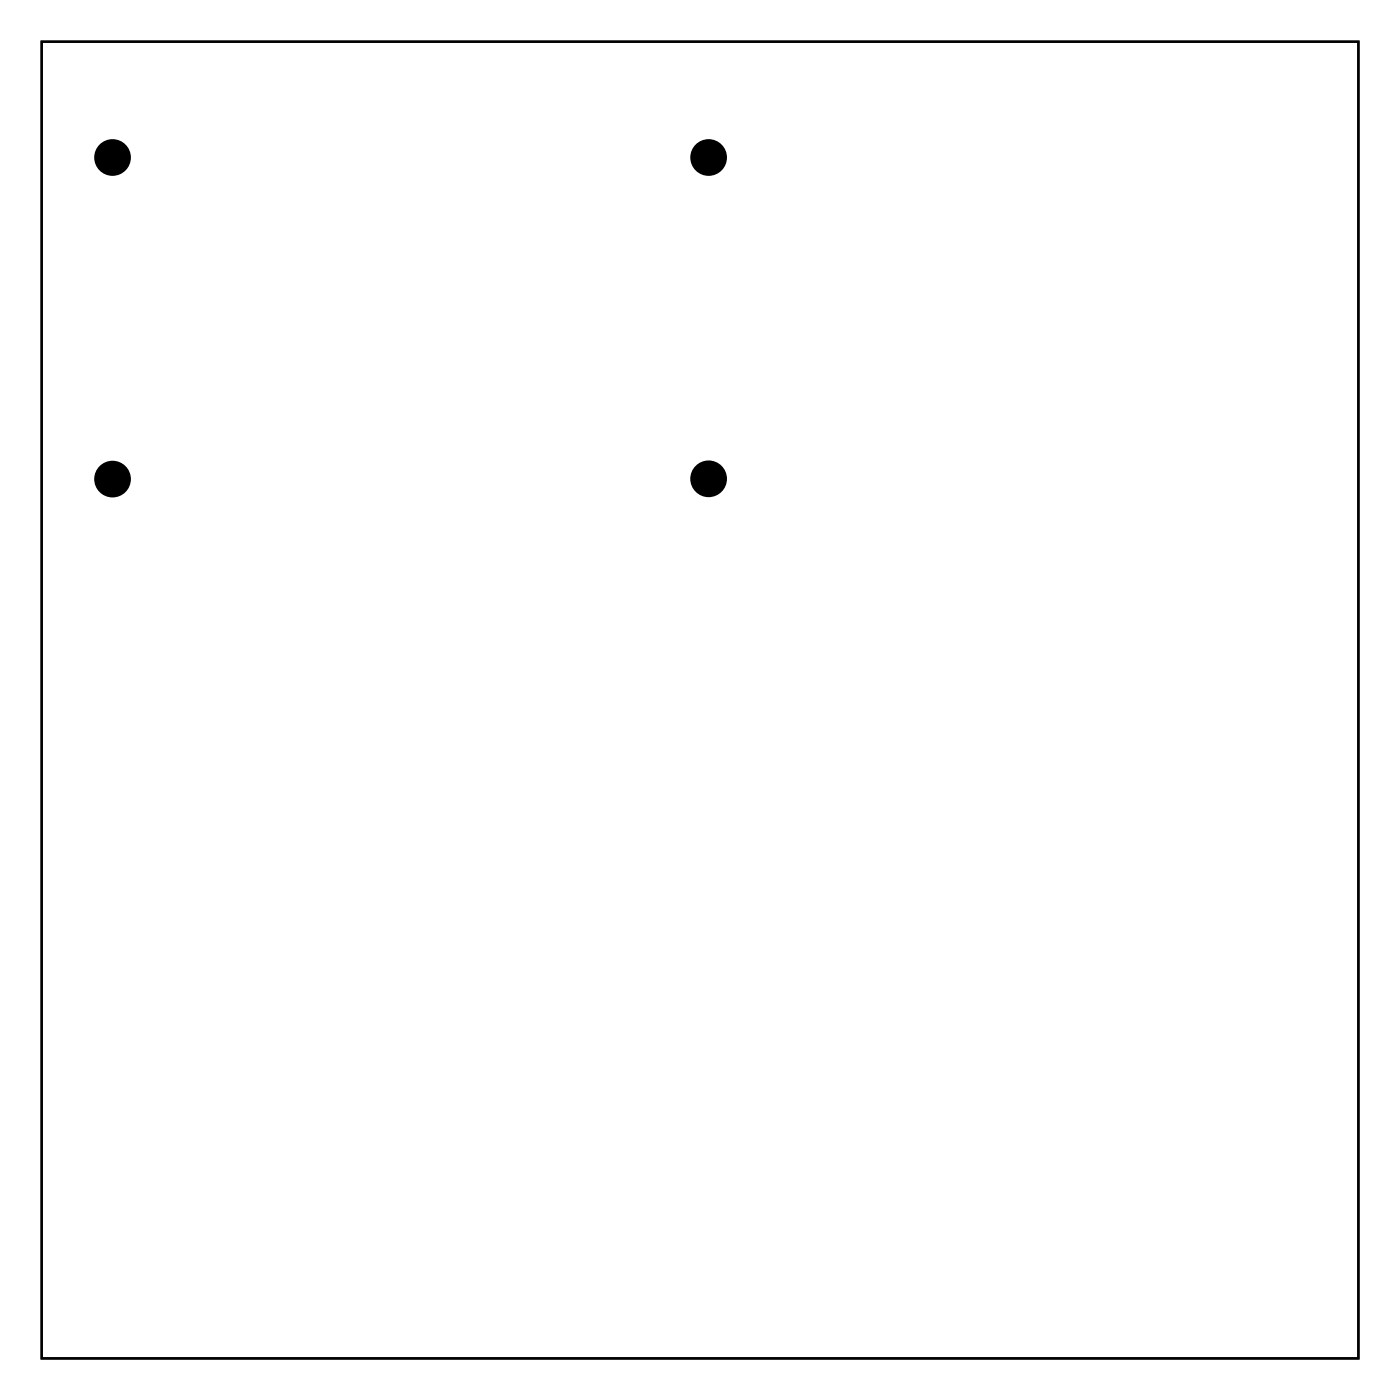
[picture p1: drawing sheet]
<svg xmlns="http://www.w3.org/2000/svg" width="122mm" height="122mm" viewBox="0 0 122 122" stroke-linecap="round" stroke-linejoin="round" font-family="sans-serif">
<path d="M3.6 3.6h114.8v114.8h-114.8z" fill="none" stroke="#000" stroke-width=".2"/>
<path d="M3.6 3.6h114.8v114.8h-114.8zM3.6 3.6v114.8h114.8v-114.8z" fill="#000"/>
<circle cx="105.5" cy="56.6" r=".7" fill="#fff"/>
<circle cx="105.5" cy="56.6" r=".7" fill="none" stroke="#fff" stroke-width=".76" stroke-linecap="butt"/>
<circle cx="115.6" cy="56.6" r=".7" fill="#fff"/>
<circle cx="115.6" cy="56.6" r=".7" fill="none" stroke="#fff" stroke-width=".76" stroke-linecap="butt"/>
<circle cx="105.5" cy="38.9" r=".7" fill="#fff"/>
<circle cx="105.5" cy="38.9" r=".7" fill="none" stroke="#fff" stroke-width=".76" stroke-linecap="butt"/>
<circle cx="115.6" cy="38.9" r=".7" fill="#fff"/>
<circle cx="115.6" cy="38.9" r=".7" fill="none" stroke="#fff" stroke-width=".76" stroke-linecap="butt"/>
<circle cx="105.5" cy="36.3" r=".7" fill="#fff"/>
<circle cx="105.5" cy="36.3" r=".7" fill="none" stroke="#fff" stroke-width=".76" stroke-linecap="butt"/>
<circle cx="115.6" cy="36.3" r=".7" fill="#fff"/>
<circle cx="115.6" cy="36.3" r=".7" fill="none" stroke="#fff" stroke-width=".76" stroke-linecap="butt"/>
<circle cx="105.5" cy="51.6" r=".7" fill="#fff"/>
<circle cx="105.5" cy="51.6" r=".7" fill="none" stroke="#fff" stroke-width=".76" stroke-linecap="butt"/>
<circle cx="115.6" cy="51.6" r=".7" fill="#fff"/>
<circle cx="115.6" cy="51.6" r=".7" fill="none" stroke="#fff" stroke-width=".76" stroke-linecap="butt"/>
<circle cx="108" cy="106.2" r=".75" fill="#fff"/>
<circle cx="108" cy="106.2" r=".75" fill="none" stroke="#fff" stroke-width=".75" stroke-linecap="butt"/>
<path d="M106.3 105.5l.3-.2 .4-.1h2a1 1 0 0 1 1 1 1 1 0 0 1-1 1h-2a1 1 0 0 1-.9-.6 1 1 0 0 1 .2-1.1zM107.5 106.2a.5 .5 0 0 0 1 0 .5 .5 0 0 0-1 0z" fill="#fff"/>
<g fill="none" stroke="#fff" stroke-width=".25">
<path d="M106.3 105.5l.3-.2 .4-.1h2a1 1 0 0 1 1 1 1 1 0 0 1-1 1h-2a1 1 0 0 1-.9-.6 1 1 0 0 1 .2-1.1z"/>
<circle cx="108" cy="106.2" r=".5"/>
</g>
<circle cx="108" cy="112.5" r=".75" fill="#fff"/>
<circle cx="108" cy="112.5" r=".75" fill="none" stroke="#fff" stroke-width=".75" stroke-linecap="butt"/>
<path d="M106.3 111.8l.3-.2 .4-.1h2a1 1 0 0 1 1 1 1 1 0 0 1-1 1h-2a1 1 0 0 1-.9-.6 1 1 0 0 1 .2-1.1zM107.5 112.5a.5 .5 0 0 0 1 0 .5 .5 0 0 0-1 0z" fill="#fff"/>
<g fill="none" stroke="#fff" stroke-width=".25">
<path d="M106.3 111.8l.3-.2 .4-.1h2a1 1 0 0 1 1 1 1 1 0 0 1-1 1h-2a1 1 0 0 1-.9-.6 1 1 0 0 1 .2-1.1z"/>
<circle cx="108" cy="112.5" r=".5"/>
</g>
<circle cx="113" cy="109.2" r=".75" fill="#fff"/>
<circle cx="113" cy="109.2" r=".75" fill="none" stroke="#fff" stroke-width=".75" stroke-linecap="butt"/>
<path d="M112.3 107.5a1 1 0 0 1 1.1-.2 1 1 0 0 1 .6 .9v2a1 1 0 0 1-1 1 1 1 0 0 1-1-1v-2l.1-.4zM112.5 109.2a.5 .5 0 0 0 1 0 .5 .5 0 0 0-1 0z" fill="#fff"/>
<g fill="none" stroke="#fff" stroke-width=".25">
<path d="M112.3 107.5a1 1 0 0 1 1.1-.2 1 1 0 0 1 .6 .9v2a1 1 0 0 1-1 1 1 1 0 0 1-1-1v-2l.1-.4z"/>
<circle cx="113" cy="109.2" r=".5"/>
</g>
<circle cx="113.1" cy="92.2" r=".35" fill="#fff"/>
<circle cx="113.1" cy="92.2" r=".35" fill="none" stroke="#fff" stroke-width=".55"/>
<circle cx="105.5" cy="26.2" r=".35" fill="#fff"/>
<circle cx="105.5" cy="26.2" r=".35" fill="none" stroke="#fff" stroke-width=".55"/>
<circle cx="102.9" cy="66.8" r=".35" fill="#fff"/>
<circle cx="102.9" cy="66.8" r=".35" fill="none" stroke="#fff" stroke-width=".55"/>
<circle cx="90.2" cy="61.7" r=".35" fill="#fff"/>
<circle cx="90.2" cy="61.7" r=".35" fill="none" stroke="#fff" stroke-width=".55"/>
<circle cx="110.5" cy="69.3" r=".35" fill="#fff"/>
<circle cx="110.5" cy="69.3" r=".35" fill="none" stroke="#fff" stroke-width=".55"/>
<circle cx="21.6" cy="31.2" r=".35" fill="#fff"/>
<circle cx="21.6" cy="31.2" r=".35" fill="none" stroke="#fff" stroke-width=".55"/>
<circle cx="90.2" cy="49" r=".35" fill="#fff"/>
<circle cx="90.2" cy="49" r=".35" fill="none" stroke="#fff" stroke-width=".55"/>
<circle cx="90.2" cy="54.1" r=".35" fill="#fff"/>
<circle cx="90.2" cy="54.1" r=".35" fill="none" stroke="#fff" stroke-width=".55"/>
<circle cx="115.6" cy="5.8" r="1.1" fill="#fff"/>
<circle cx="115.6" cy="5.8" r="1.1" fill="none" stroke="#fff" stroke-width=".25"/>
<circle cx="6.4" cy="5.8" r="1.1" fill="#fff"/>
<circle cx="6.4" cy="5.8" r="1.1" fill="none" stroke="#fff" stroke-width=".25"/>
<circle cx="6.4" cy="115.1" r="1.1" fill="#fff"/>
<circle cx="6.4" cy="115.1" r="1.1" fill="none" stroke="#fff" stroke-width=".25"/>
<circle cx="115.6" cy="115.1" r="1.1" fill="#fff"/>
<circle cx="115.6" cy="115.1" r="1.1" fill="none" stroke="#fff" stroke-width=".25"/>
<circle cx="14" cy="107.4" r=".7" fill="#fff"/>
<circle cx="14" cy="107.4" r=".7" fill="none" stroke="#fff" stroke-width=".76" stroke-linecap="butt"/>
<circle cx="7.5" cy="107.4" r=".7" fill="#fff"/>
<circle cx="7.5" cy="107.4" r=".7" fill="none" stroke="#fff" stroke-width=".76" stroke-linecap="butt"/>
<circle cx="14" cy="102.9" r=".7" fill="#fff"/>
<circle cx="14" cy="102.9" r=".7" fill="none" stroke="#fff" stroke-width=".76" stroke-linecap="butt"/>
<circle cx="7.5" cy="102.9" r=".7" fill="#fff"/>
<circle cx="7.5" cy="102.9" r=".7" fill="none" stroke="#fff" stroke-width=".76" stroke-linecap="butt"/>
<circle cx="14" cy="97.3" r=".7" fill="#fff"/>
<circle cx="14" cy="97.3" r=".7" fill="none" stroke="#fff" stroke-width=".76" stroke-linecap="butt"/>
<circle cx="7.5" cy="97.3" r=".7" fill="#fff"/>
<circle cx="7.5" cy="97.3" r=".7" fill="none" stroke="#fff" stroke-width=".76" stroke-linecap="butt"/>
<circle cx="14" cy="92.8" r=".7" fill="#fff"/>
<circle cx="14" cy="92.8" r=".7" fill="none" stroke="#fff" stroke-width=".76" stroke-linecap="butt"/>
<circle cx="7.5" cy="92.8" r=".7" fill="#fff"/>
<circle cx="7.5" cy="92.8" r=".7" fill="none" stroke="#fff" stroke-width=".76" stroke-linecap="butt"/>
<circle cx="14" cy="87.1" r=".7" fill="#fff"/>
<circle cx="14" cy="87.1" r=".7" fill="none" stroke="#fff" stroke-width=".76" stroke-linecap="butt"/>
<circle cx="7.5" cy="87.1" r=".7" fill="#fff"/>
<circle cx="7.5" cy="87.1" r=".7" fill="none" stroke="#fff" stroke-width=".76" stroke-linecap="butt"/>
<circle cx="14" cy="82.6" r=".7" fill="#fff"/>
<circle cx="14" cy="82.6" r=".7" fill="none" stroke="#fff" stroke-width=".76" stroke-linecap="butt"/>
<circle cx="7.5" cy="82.6" r=".7" fill="#fff"/>
<circle cx="7.5" cy="82.6" r=".7" fill="none" stroke="#fff" stroke-width=".76" stroke-linecap="butt"/>
<circle cx="14" cy="77" r=".7" fill="#fff"/>
<circle cx="14" cy="77" r=".7" fill="none" stroke="#fff" stroke-width=".76" stroke-linecap="butt"/>
<circle cx="7.5" cy="77" r=".7" fill="#fff"/>
<circle cx="7.5" cy="77" r=".7" fill="none" stroke="#fff" stroke-width=".76" stroke-linecap="butt"/>
<circle cx="14" cy="72.5" r=".7" fill="#fff"/>
<circle cx="14" cy="72.5" r=".7" fill="none" stroke="#fff" stroke-width=".76" stroke-linecap="butt"/>
<circle cx="7.5" cy="72.5" r=".7" fill="#fff"/>
<circle cx="7.5" cy="72.5" r=".7" fill="none" stroke="#fff" stroke-width=".76" stroke-linecap="butt"/>
<circle cx="14" cy="66.8" r=".7" fill="#fff"/>
<circle cx="14" cy="66.8" r=".7" fill="none" stroke="#fff" stroke-width=".76" stroke-linecap="butt"/>
<circle cx="7.5" cy="66.8" r=".7" fill="#fff"/>
<circle cx="7.5" cy="66.8" r=".7" fill="none" stroke="#fff" stroke-width=".76" stroke-linecap="butt"/>
<circle cx="14" cy="62.3" r=".7" fill="#fff"/>
<circle cx="14" cy="62.3" r=".7" fill="none" stroke="#fff" stroke-width=".76" stroke-linecap="butt"/>
<circle cx="7.5" cy="62.3" r=".7" fill="#fff"/>
<circle cx="7.5" cy="62.3" r=".7" fill="none" stroke="#fff" stroke-width=".76" stroke-linecap="butt"/>
<circle cx="14" cy="56.6" r=".7" fill="#fff"/>
<circle cx="14" cy="56.6" r=".7" fill="none" stroke="#fff" stroke-width=".76" stroke-linecap="butt"/>
<circle cx="7.5" cy="56.6" r=".7" fill="#fff"/>
<circle cx="7.5" cy="56.6" r=".7" fill="none" stroke="#fff" stroke-width=".76" stroke-linecap="butt"/>
<circle cx="14" cy="52.1" r=".7" fill="#fff"/>
<circle cx="14" cy="52.1" r=".7" fill="none" stroke="#fff" stroke-width=".76" stroke-linecap="butt"/>
<circle cx="7.5" cy="52.1" r=".7" fill="#fff"/>
<circle cx="7.5" cy="52.1" r=".7" fill="none" stroke="#fff" stroke-width=".76" stroke-linecap="butt"/>
<circle cx="24.2" cy="107.4" r=".7" fill="#fff"/>
<circle cx="24.2" cy="107.4" r=".7" fill="none" stroke="#fff" stroke-width=".76" stroke-linecap="butt"/>
<circle cx="17.7" cy="107.4" r=".7" fill="#fff"/>
<circle cx="17.7" cy="107.4" r=".7" fill="none" stroke="#fff" stroke-width=".76" stroke-linecap="butt"/>
<circle cx="24.2" cy="102.9" r=".7" fill="#fff"/>
<circle cx="24.2" cy="102.9" r=".7" fill="none" stroke="#fff" stroke-width=".76" stroke-linecap="butt"/>
<circle cx="17.7" cy="102.9" r=".7" fill="#fff"/>
<circle cx="17.7" cy="102.9" r=".7" fill="none" stroke="#fff" stroke-width=".76" stroke-linecap="butt"/>
<circle cx="24.2" cy="97.3" r=".7" fill="#fff"/>
<circle cx="24.2" cy="97.3" r=".7" fill="none" stroke="#fff" stroke-width=".76" stroke-linecap="butt"/>
<circle cx="17.7" cy="97.3" r=".7" fill="#fff"/>
<circle cx="17.7" cy="97.3" r=".7" fill="none" stroke="#fff" stroke-width=".76" stroke-linecap="butt"/>
<circle cx="24.2" cy="92.8" r=".7" fill="#fff"/>
<circle cx="24.2" cy="92.8" r=".7" fill="none" stroke="#fff" stroke-width=".76" stroke-linecap="butt"/>
<circle cx="17.7" cy="92.8" r=".7" fill="#fff"/>
<circle cx="17.7" cy="92.8" r=".7" fill="none" stroke="#fff" stroke-width=".76" stroke-linecap="butt"/>
<circle cx="24.2" cy="87.1" r=".7" fill="#fff"/>
<circle cx="24.2" cy="87.1" r=".7" fill="none" stroke="#fff" stroke-width=".76" stroke-linecap="butt"/>
<circle cx="17.7" cy="87.1" r=".7" fill="#fff"/>
<circle cx="17.7" cy="87.1" r=".7" fill="none" stroke="#fff" stroke-width=".76" stroke-linecap="butt"/>
<circle cx="24.2" cy="82.6" r=".7" fill="#fff"/>
<circle cx="24.2" cy="82.6" r=".7" fill="none" stroke="#fff" stroke-width=".76" stroke-linecap="butt"/>
<circle cx="17.7" cy="82.6" r=".7" fill="#fff"/>
<circle cx="17.7" cy="82.6" r=".7" fill="none" stroke="#fff" stroke-width=".76" stroke-linecap="butt"/>
<circle cx="24.2" cy="77" r=".7" fill="#fff"/>
<circle cx="24.2" cy="77" r=".7" fill="none" stroke="#fff" stroke-width=".76" stroke-linecap="butt"/>
<circle cx="17.7" cy="77" r=".7" fill="#fff"/>
<circle cx="17.7" cy="77" r=".7" fill="none" stroke="#fff" stroke-width=".76" stroke-linecap="butt"/>
<circle cx="24.2" cy="72.5" r=".7" fill="#fff"/>
<circle cx="24.2" cy="72.5" r=".7" fill="none" stroke="#fff" stroke-width=".76" stroke-linecap="butt"/>
<circle cx="17.7" cy="72.5" r=".7" fill="#fff"/>
<circle cx="17.7" cy="72.5" r=".7" fill="none" stroke="#fff" stroke-width=".76" stroke-linecap="butt"/>
<circle cx="24.2" cy="66.8" r=".7" fill="#fff"/>
<circle cx="24.2" cy="66.8" r=".7" fill="none" stroke="#fff" stroke-width=".76" stroke-linecap="butt"/>
<circle cx="17.7" cy="66.8" r=".7" fill="#fff"/>
<circle cx="17.7" cy="66.8" r=".7" fill="none" stroke="#fff" stroke-width=".76" stroke-linecap="butt"/>
<circle cx="24.2" cy="62.3" r=".7" fill="#fff"/>
<circle cx="24.2" cy="62.3" r=".7" fill="none" stroke="#fff" stroke-width=".76" stroke-linecap="butt"/>
<circle cx="17.7" cy="62.3" r=".7" fill="#fff"/>
<circle cx="17.7" cy="62.3" r=".7" fill="none" stroke="#fff" stroke-width=".76" stroke-linecap="butt"/>
<circle cx="24.2" cy="56.6" r=".7" fill="#fff"/>
<circle cx="24.2" cy="56.6" r=".7" fill="none" stroke="#fff" stroke-width=".76" stroke-linecap="butt"/>
<circle cx="17.7" cy="56.6" r=".7" fill="#fff"/>
<circle cx="17.7" cy="56.6" r=".7" fill="none" stroke="#fff" stroke-width=".76" stroke-linecap="butt"/>
<circle cx="24.2" cy="52.1" r=".7" fill="#fff"/>
<circle cx="24.2" cy="52.1" r=".7" fill="none" stroke="#fff" stroke-width=".76" stroke-linecap="butt"/>
<circle cx="17.7" cy="52.1" r=".7" fill="#fff"/>
<circle cx="17.7" cy="52.1" r=".7" fill="none" stroke="#fff" stroke-width=".76" stroke-linecap="butt"/>
<circle cx="34.3" cy="107.4" r=".7" fill="#fff"/>
<circle cx="34.3" cy="107.4" r=".7" fill="none" stroke="#fff" stroke-width=".76" stroke-linecap="butt"/>
<circle cx="27.8" cy="107.4" r=".7" fill="#fff"/>
<circle cx="27.8" cy="107.4" r=".7" fill="none" stroke="#fff" stroke-width=".76" stroke-linecap="butt"/>
<circle cx="34.3" cy="102.9" r=".7" fill="#fff"/>
<circle cx="34.3" cy="102.9" r=".7" fill="none" stroke="#fff" stroke-width=".76" stroke-linecap="butt"/>
<circle cx="27.8" cy="102.9" r=".7" fill="#fff"/>
<circle cx="27.8" cy="102.9" r=".7" fill="none" stroke="#fff" stroke-width=".76" stroke-linecap="butt"/>
<circle cx="34.3" cy="97.3" r=".7" fill="#fff"/>
<circle cx="34.3" cy="97.3" r=".7" fill="none" stroke="#fff" stroke-width=".76" stroke-linecap="butt"/>
<circle cx="27.8" cy="97.3" r=".7" fill="#fff"/>
<circle cx="27.8" cy="97.3" r=".7" fill="none" stroke="#fff" stroke-width=".76" stroke-linecap="butt"/>
<circle cx="34.3" cy="92.8" r=".7" fill="#fff"/>
<circle cx="34.3" cy="92.8" r=".7" fill="none" stroke="#fff" stroke-width=".76" stroke-linecap="butt"/>
<circle cx="27.8" cy="92.8" r=".7" fill="#fff"/>
<circle cx="27.8" cy="92.8" r=".7" fill="none" stroke="#fff" stroke-width=".76" stroke-linecap="butt"/>
<circle cx="34.3" cy="87.1" r=".7" fill="#fff"/>
<circle cx="34.3" cy="87.1" r=".7" fill="none" stroke="#fff" stroke-width=".76" stroke-linecap="butt"/>
<circle cx="27.8" cy="87.1" r=".7" fill="#fff"/>
<circle cx="27.8" cy="87.1" r=".7" fill="none" stroke="#fff" stroke-width=".76" stroke-linecap="butt"/>
<circle cx="34.3" cy="82.6" r=".7" fill="#fff"/>
<circle cx="34.3" cy="82.6" r=".7" fill="none" stroke="#fff" stroke-width=".76" stroke-linecap="butt"/>
<circle cx="27.8" cy="82.6" r=".7" fill="#fff"/>
<circle cx="27.8" cy="82.6" r=".7" fill="none" stroke="#fff" stroke-width=".76" stroke-linecap="butt"/>
<circle cx="34.3" cy="77" r=".7" fill="#fff"/>
<circle cx="34.3" cy="77" r=".7" fill="none" stroke="#fff" stroke-width=".76" stroke-linecap="butt"/>
<circle cx="27.8" cy="77" r=".7" fill="#fff"/>
<circle cx="27.8" cy="77" r=".7" fill="none" stroke="#fff" stroke-width=".76" stroke-linecap="butt"/>
<circle cx="34.3" cy="72.5" r=".7" fill="#fff"/>
<circle cx="34.3" cy="72.5" r=".7" fill="none" stroke="#fff" stroke-width=".76" stroke-linecap="butt"/>
<circle cx="27.8" cy="72.5" r=".7" fill="#fff"/>
<circle cx="27.8" cy="72.5" r=".7" fill="none" stroke="#fff" stroke-width=".76" stroke-linecap="butt"/>
<circle cx="34.3" cy="66.8" r=".7" fill="#fff"/>
<circle cx="34.3" cy="66.8" r=".7" fill="none" stroke="#fff" stroke-width=".76" stroke-linecap="butt"/>
<circle cx="27.8" cy="66.8" r=".7" fill="#fff"/>
<circle cx="27.8" cy="66.8" r=".7" fill="none" stroke="#fff" stroke-width=".76" stroke-linecap="butt"/>
<circle cx="34.3" cy="62.3" r=".7" fill="#fff"/>
<circle cx="34.3" cy="62.3" r=".7" fill="none" stroke="#fff" stroke-width=".76" stroke-linecap="butt"/>
<circle cx="27.8" cy="62.3" r=".7" fill="#fff"/>
<circle cx="27.8" cy="62.3" r=".7" fill="none" stroke="#fff" stroke-width=".76" stroke-linecap="butt"/>
<circle cx="34.3" cy="56.6" r=".7" fill="#fff"/>
<circle cx="34.3" cy="56.6" r=".7" fill="none" stroke="#fff" stroke-width=".76" stroke-linecap="butt"/>
<circle cx="27.8" cy="56.6" r=".7" fill="#fff"/>
<circle cx="27.8" cy="56.6" r=".7" fill="none" stroke="#fff" stroke-width=".76" stroke-linecap="butt"/>
<circle cx="34.3" cy="52.1" r=".7" fill="#fff"/>
<circle cx="34.3" cy="52.1" r=".7" fill="none" stroke="#fff" stroke-width=".76" stroke-linecap="butt"/>
<circle cx="27.8" cy="52.1" r=".7" fill="#fff"/>
<circle cx="27.8" cy="52.1" r=".7" fill="none" stroke="#fff" stroke-width=".76" stroke-linecap="butt"/>
<circle cx="44.5" cy="107.4" r=".7" fill="#fff"/>
<circle cx="44.5" cy="107.4" r=".7" fill="none" stroke="#fff" stroke-width=".76" stroke-linecap="butt"/>
<circle cx="38" cy="107.4" r=".7" fill="#fff"/>
<circle cx="38" cy="107.4" r=".7" fill="none" stroke="#fff" stroke-width=".76" stroke-linecap="butt"/>
<circle cx="44.5" cy="102.9" r=".7" fill="#fff"/>
<circle cx="44.5" cy="102.9" r=".7" fill="none" stroke="#fff" stroke-width=".76" stroke-linecap="butt"/>
<circle cx="38" cy="102.9" r=".7" fill="#fff"/>
<circle cx="38" cy="102.9" r=".7" fill="none" stroke="#fff" stroke-width=".76" stroke-linecap="butt"/>
<circle cx="44.5" cy="97.3" r=".7" fill="#fff"/>
<circle cx="44.5" cy="97.3" r=".7" fill="none" stroke="#fff" stroke-width=".76" stroke-linecap="butt"/>
<circle cx="38" cy="97.3" r=".7" fill="#fff"/>
<circle cx="38" cy="97.3" r=".7" fill="none" stroke="#fff" stroke-width=".76" stroke-linecap="butt"/>
<circle cx="44.5" cy="92.8" r=".7" fill="#fff"/>
<circle cx="44.5" cy="92.8" r=".7" fill="none" stroke="#fff" stroke-width=".76" stroke-linecap="butt"/>
<circle cx="38" cy="92.8" r=".7" fill="#fff"/>
<circle cx="38" cy="92.8" r=".7" fill="none" stroke="#fff" stroke-width=".76" stroke-linecap="butt"/>
<circle cx="44.5" cy="87.1" r=".7" fill="#fff"/>
<circle cx="44.5" cy="87.1" r=".7" fill="none" stroke="#fff" stroke-width=".76" stroke-linecap="butt"/>
<circle cx="38" cy="87.1" r=".7" fill="#fff"/>
<circle cx="38" cy="87.1" r=".7" fill="none" stroke="#fff" stroke-width=".76" stroke-linecap="butt"/>
<circle cx="44.5" cy="82.6" r=".7" fill="#fff"/>
<circle cx="44.5" cy="82.6" r=".7" fill="none" stroke="#fff" stroke-width=".76" stroke-linecap="butt"/>
<circle cx="38" cy="82.6" r=".7" fill="#fff"/>
<circle cx="38" cy="82.6" r=".7" fill="none" stroke="#fff" stroke-width=".76" stroke-linecap="butt"/>
<circle cx="44.5" cy="77" r=".7" fill="#fff"/>
<circle cx="44.5" cy="77" r=".7" fill="none" stroke="#fff" stroke-width=".76" stroke-linecap="butt"/>
<circle cx="38" cy="77" r=".7" fill="#fff"/>
<circle cx="38" cy="77" r=".7" fill="none" stroke="#fff" stroke-width=".76" stroke-linecap="butt"/>
<circle cx="44.5" cy="72.5" r=".7" fill="#fff"/>
<circle cx="44.5" cy="72.5" r=".7" fill="none" stroke="#fff" stroke-width=".76" stroke-linecap="butt"/>
<circle cx="38" cy="72.5" r=".7" fill="#fff"/>
<circle cx="38" cy="72.5" r=".7" fill="none" stroke="#fff" stroke-width=".76" stroke-linecap="butt"/>
<circle cx="44.5" cy="66.8" r=".7" fill="#fff"/>
<circle cx="44.5" cy="66.8" r=".7" fill="none" stroke="#fff" stroke-width=".76" stroke-linecap="butt"/>
<circle cx="38" cy="66.8" r=".7" fill="#fff"/>
<circle cx="38" cy="66.8" r=".7" fill="none" stroke="#fff" stroke-width=".76" stroke-linecap="butt"/>
<circle cx="44.5" cy="62.3" r=".7" fill="#fff"/>
<circle cx="44.5" cy="62.3" r=".7" fill="none" stroke="#fff" stroke-width=".76" stroke-linecap="butt"/>
<circle cx="38" cy="62.3" r=".7" fill="#fff"/>
<circle cx="38" cy="62.3" r=".7" fill="none" stroke="#fff" stroke-width=".76" stroke-linecap="butt"/>
<circle cx="44.5" cy="56.6" r=".7" fill="#fff"/>
<circle cx="44.5" cy="56.6" r=".7" fill="none" stroke="#fff" stroke-width=".76" stroke-linecap="butt"/>
<circle cx="38" cy="56.6" r=".7" fill="#fff"/>
<circle cx="38" cy="56.6" r=".7" fill="none" stroke="#fff" stroke-width=".76" stroke-linecap="butt"/>
<circle cx="44.5" cy="52.1" r=".7" fill="#fff"/>
<circle cx="44.5" cy="52.1" r=".7" fill="none" stroke="#fff" stroke-width=".76" stroke-linecap="butt"/>
<circle cx="38" cy="52.1" r=".7" fill="#fff"/>
<circle cx="38" cy="52.1" r=".7" fill="none" stroke="#fff" stroke-width=".76" stroke-linecap="butt"/>
<circle cx="54.7" cy="107.4" r=".7" fill="#fff"/>
<circle cx="54.7" cy="107.4" r=".7" fill="none" stroke="#fff" stroke-width=".76" stroke-linecap="butt"/>
<circle cx="48.2" cy="107.4" r=".7" fill="#fff"/>
<circle cx="48.2" cy="107.4" r=".7" fill="none" stroke="#fff" stroke-width=".76" stroke-linecap="butt"/>
<circle cx="54.7" cy="102.9" r=".7" fill="#fff"/>
<circle cx="54.7" cy="102.9" r=".7" fill="none" stroke="#fff" stroke-width=".76" stroke-linecap="butt"/>
<circle cx="48.2" cy="102.9" r=".7" fill="#fff"/>
<circle cx="48.2" cy="102.9" r=".7" fill="none" stroke="#fff" stroke-width=".76" stroke-linecap="butt"/>
<circle cx="54.7" cy="97.3" r=".7" fill="#fff"/>
<circle cx="54.7" cy="97.3" r=".7" fill="none" stroke="#fff" stroke-width=".76" stroke-linecap="butt"/>
<circle cx="48.2" cy="97.3" r=".7" fill="#fff"/>
<circle cx="48.2" cy="97.3" r=".7" fill="none" stroke="#fff" stroke-width=".76" stroke-linecap="butt"/>
<circle cx="54.7" cy="92.8" r=".7" fill="#fff"/>
<circle cx="54.7" cy="92.8" r=".7" fill="none" stroke="#fff" stroke-width=".76" stroke-linecap="butt"/>
<circle cx="48.2" cy="92.8" r=".7" fill="#fff"/>
<circle cx="48.2" cy="92.8" r=".7" fill="none" stroke="#fff" stroke-width=".76" stroke-linecap="butt"/>
<circle cx="54.7" cy="87.1" r=".7" fill="#fff"/>
<circle cx="54.7" cy="87.1" r=".7" fill="none" stroke="#fff" stroke-width=".76" stroke-linecap="butt"/>
<circle cx="48.2" cy="87.1" r=".7" fill="#fff"/>
<circle cx="48.2" cy="87.1" r=".7" fill="none" stroke="#fff" stroke-width=".76" stroke-linecap="butt"/>
<circle cx="54.7" cy="82.6" r=".7" fill="#fff"/>
<circle cx="54.7" cy="82.6" r=".7" fill="none" stroke="#fff" stroke-width=".76" stroke-linecap="butt"/>
<circle cx="48.2" cy="82.6" r=".7" fill="#fff"/>
<circle cx="48.2" cy="82.6" r=".7" fill="none" stroke="#fff" stroke-width=".76" stroke-linecap="butt"/>
<circle cx="54.7" cy="77" r=".7" fill="#fff"/>
<circle cx="54.7" cy="77" r=".7" fill="none" stroke="#fff" stroke-width=".76" stroke-linecap="butt"/>
<circle cx="48.2" cy="77" r=".7" fill="#fff"/>
<circle cx="48.2" cy="77" r=".7" fill="none" stroke="#fff" stroke-width=".76" stroke-linecap="butt"/>
<circle cx="54.7" cy="72.5" r=".7" fill="#fff"/>
<circle cx="54.7" cy="72.5" r=".7" fill="none" stroke="#fff" stroke-width=".76" stroke-linecap="butt"/>
<circle cx="48.2" cy="72.5" r=".7" fill="#fff"/>
<circle cx="48.2" cy="72.5" r=".7" fill="none" stroke="#fff" stroke-width=".76" stroke-linecap="butt"/>
<circle cx="54.7" cy="66.8" r=".7" fill="#fff"/>
<circle cx="54.7" cy="66.8" r=".7" fill="none" stroke="#fff" stroke-width=".76" stroke-linecap="butt"/>
<circle cx="48.2" cy="66.8" r=".7" fill="#fff"/>
<circle cx="48.2" cy="66.8" r=".7" fill="none" stroke="#fff" stroke-width=".76" stroke-linecap="butt"/>
<circle cx="54.7" cy="62.3" r=".7" fill="#fff"/>
<circle cx="54.7" cy="62.3" r=".7" fill="none" stroke="#fff" stroke-width=".76" stroke-linecap="butt"/>
<circle cx="48.2" cy="62.3" r=".7" fill="#fff"/>
<circle cx="48.2" cy="62.3" r=".7" fill="none" stroke="#fff" stroke-width=".76" stroke-linecap="butt"/>
<circle cx="54.7" cy="56.6" r=".7" fill="#fff"/>
<circle cx="54.7" cy="56.6" r=".7" fill="none" stroke="#fff" stroke-width=".76" stroke-linecap="butt"/>
<circle cx="48.2" cy="56.6" r=".7" fill="#fff"/>
<circle cx="48.2" cy="56.6" r=".7" fill="none" stroke="#fff" stroke-width=".76" stroke-linecap="butt"/>
<circle cx="54.7" cy="52.1" r=".7" fill="#fff"/>
<circle cx="54.7" cy="52.1" r=".7" fill="none" stroke="#fff" stroke-width=".76" stroke-linecap="butt"/>
<circle cx="48.2" cy="52.1" r=".7" fill="#fff"/>
<circle cx="48.2" cy="52.1" r=".7" fill="none" stroke="#fff" stroke-width=".76" stroke-linecap="butt"/>
<circle cx="64.8" cy="107.4" r=".7" fill="#fff"/>
<circle cx="64.8" cy="107.4" r=".7" fill="none" stroke="#fff" stroke-width=".76" stroke-linecap="butt"/>
<circle cx="58.3" cy="107.4" r=".7" fill="#fff"/>
<circle cx="58.3" cy="107.4" r=".7" fill="none" stroke="#fff" stroke-width=".76" stroke-linecap="butt"/>
<circle cx="64.8" cy="102.9" r=".7" fill="#fff"/>
<circle cx="64.8" cy="102.9" r=".7" fill="none" stroke="#fff" stroke-width=".76" stroke-linecap="butt"/>
<circle cx="58.3" cy="102.9" r=".7" fill="#fff"/>
<circle cx="58.3" cy="102.9" r=".7" fill="none" stroke="#fff" stroke-width=".76" stroke-linecap="butt"/>
<circle cx="64.8" cy="97.3" r=".7" fill="#fff"/>
<circle cx="64.8" cy="97.3" r=".7" fill="none" stroke="#fff" stroke-width=".76" stroke-linecap="butt"/>
<circle cx="58.3" cy="97.3" r=".7" fill="#fff"/>
<circle cx="58.3" cy="97.3" r=".7" fill="none" stroke="#fff" stroke-width=".76" stroke-linecap="butt"/>
<circle cx="64.8" cy="92.8" r=".7" fill="#fff"/>
<circle cx="64.8" cy="92.8" r=".7" fill="none" stroke="#fff" stroke-width=".76" stroke-linecap="butt"/>
<circle cx="58.3" cy="92.8" r=".7" fill="#fff"/>
<circle cx="58.3" cy="92.8" r=".7" fill="none" stroke="#fff" stroke-width=".76" stroke-linecap="butt"/>
<circle cx="64.8" cy="87.1" r=".7" fill="#fff"/>
<circle cx="64.8" cy="87.1" r=".7" fill="none" stroke="#fff" stroke-width=".76" stroke-linecap="butt"/>
<circle cx="58.3" cy="87.1" r=".7" fill="#fff"/>
<circle cx="58.3" cy="87.1" r=".7" fill="none" stroke="#fff" stroke-width=".76" stroke-linecap="butt"/>
<circle cx="64.8" cy="82.6" r=".7" fill="#fff"/>
<circle cx="64.8" cy="82.6" r=".7" fill="none" stroke="#fff" stroke-width=".76" stroke-linecap="butt"/>
<circle cx="58.3" cy="82.6" r=".7" fill="#fff"/>
<circle cx="58.3" cy="82.6" r=".7" fill="none" stroke="#fff" stroke-width=".76" stroke-linecap="butt"/>
<circle cx="64.8" cy="77" r=".7" fill="#fff"/>
<circle cx="64.8" cy="77" r=".7" fill="none" stroke="#fff" stroke-width=".76" stroke-linecap="butt"/>
<circle cx="58.3" cy="77" r=".7" fill="#fff"/>
<circle cx="58.3" cy="77" r=".7" fill="none" stroke="#fff" stroke-width=".76" stroke-linecap="butt"/>
<circle cx="64.8" cy="72.5" r=".7" fill="#fff"/>
<circle cx="64.8" cy="72.5" r=".7" fill="none" stroke="#fff" stroke-width=".76" stroke-linecap="butt"/>
<circle cx="58.3" cy="72.5" r=".7" fill="#fff"/>
<circle cx="58.3" cy="72.5" r=".7" fill="none" stroke="#fff" stroke-width=".76" stroke-linecap="butt"/>
<circle cx="64.8" cy="66.8" r=".7" fill="#fff"/>
<circle cx="64.8" cy="66.8" r=".7" fill="none" stroke="#fff" stroke-width=".76" stroke-linecap="butt"/>
<circle cx="58.3" cy="66.8" r=".7" fill="#fff"/>
<circle cx="58.3" cy="66.8" r=".7" fill="none" stroke="#fff" stroke-width=".76" stroke-linecap="butt"/>
<circle cx="64.8" cy="62.3" r=".7" fill="#fff"/>
<circle cx="64.8" cy="62.3" r=".7" fill="none" stroke="#fff" stroke-width=".76" stroke-linecap="butt"/>
<circle cx="58.3" cy="62.3" r=".7" fill="#fff"/>
<circle cx="58.3" cy="62.3" r=".7" fill="none" stroke="#fff" stroke-width=".76" stroke-linecap="butt"/>
<circle cx="64.8" cy="56.6" r=".7" fill="#fff"/>
<circle cx="64.8" cy="56.6" r=".7" fill="none" stroke="#fff" stroke-width=".76" stroke-linecap="butt"/>
<circle cx="58.3" cy="56.6" r=".7" fill="#fff"/>
<circle cx="58.3" cy="56.6" r=".7" fill="none" stroke="#fff" stroke-width=".76" stroke-linecap="butt"/>
<circle cx="64.8" cy="52.1" r=".7" fill="#fff"/>
<circle cx="64.8" cy="52.1" r=".7" fill="none" stroke="#fff" stroke-width=".76" stroke-linecap="butt"/>
<circle cx="58.3" cy="52.1" r=".7" fill="#fff"/>
<circle cx="58.3" cy="52.1" r=".7" fill="none" stroke="#fff" stroke-width=".76" stroke-linecap="butt"/>
<circle cx="93.9" cy="19.2" r=".74" fill="#fff"/>
<circle cx="93.9" cy="19.2" r=".74" fill="none" stroke="#fff" stroke-width=".25"/>
<circle cx="89.1" cy="19.2" r=".74" fill="#fff"/>
<circle cx="89.1" cy="19.2" r=".74" fill="none" stroke="#fff" stroke-width=".25"/>
<circle cx="88.8" cy="16.2" r=".89" fill="#fff"/>
<circle cx="88.8" cy="16.2" r=".89" fill="none" stroke="#fff" stroke-width=".25"/>
<circle cx="94.2" cy="16.2" r=".89" fill="#fff"/>
<circle cx="94.2" cy="16.2" r=".89" fill="none" stroke="#fff" stroke-width=".25"/>
<path d="M79.9 15h3.7v2h-3.7z" fill="#fff"/>
<path d="M79.9 15h3.7v2h-3.7z" fill="none" stroke="#fff" stroke-width=".25"/>
<path d="M80 17.6h3.6v1.9h-3.6z" fill="#fff"/>
<path d="M80 17.6h3.6v1.9h-3.6z" fill="none" stroke="#fff" stroke-width=".25"/>
<path d="M80 20.1h3.6v2h-3.6z" fill="#fff"/>
<path d="M80 20.1h3.6v2h-3.6z" fill="none" stroke="#fff" stroke-width=".25"/>
<path d="M79.9 22.6h3.7v2h-3.7z" fill="#fff"/>
<path d="M79.9 22.6h3.7v2h-3.7z" fill="none" stroke="#fff" stroke-width=".25"/>
<path d="M80 25.2h3.6v2h-3.6z" fill="#fff"/>
<path d="M80 25.2h3.6v2h-3.6z" fill="none" stroke="#fff" stroke-width=".25"/>
<path d="M80 27.7h3.6v2h-3.6z" fill="#fff"/>
<path d="M80 27.7h3.6v2h-3.6z" fill="none" stroke="#fff" stroke-width=".25"/>
<path d="M80 30.3h3.6v1.9h-3.6z" fill="#fff"/>
<path d="M80 30.3h3.6v1.9h-3.6z" fill="none" stroke="#fff" stroke-width=".25"/>
<path d="M80 32.8h3.6v2h-3.6z" fill="#fff"/>
<path d="M80 32.8h3.6v2h-3.6z" fill="none" stroke="#fff" stroke-width=".25"/>
<path d="M80 35.3h3.6v2h-3.6z" fill="#fff"/>
<path d="M80 35.3h3.6v2h-3.6z" fill="none" stroke="#fff" stroke-width=".25"/>
<path d="M80 37.9h3.6v2h-3.6z" fill="#fff"/>
<path d="M80 37.9h3.6v2h-3.6z" fill="none" stroke="#fff" stroke-width=".25"/>
<path d="M80 40.4h3.6v2h-3.6z" fill="#fff"/>
<path d="M80 40.4h3.6v2h-3.6z" fill="none" stroke="#fff" stroke-width=".25"/>
<path d="M80 43h3.6v1.9h-3.6z" fill="#fff"/>
<path d="M80 43h3.6v1.9h-3.6z" fill="none" stroke="#fff" stroke-width=".25"/>
<path d="M80 45.5h3.6v2h-3.6z" fill="#fff"/>
<path d="M80 45.5h3.6v2h-3.6z" fill="none" stroke="#fff" stroke-width=".25"/>
<path d="M80 48h3.6v2h-3.6z" fill="#fff"/>
<path d="M80 48h3.6v2h-3.6z" fill="none" stroke="#fff" stroke-width=".25"/>
<path d="M80 50.6h3.6v2h-3.6z" fill="#fff"/>
<path d="M80 50.6h3.6v2h-3.6z" fill="none" stroke="#fff" stroke-width=".25"/>
<path d="M80 53.1h3.6v2h-3.6z" fill="#fff"/>
<path d="M80 53.1h3.6v2h-3.6z" fill="none" stroke="#fff" stroke-width=".25"/>
<path d="M80 55.7h3.6v1.9h-3.6z" fill="#fff"/>
<path d="M80 55.7h3.6v1.9h-3.6z" fill="none" stroke="#fff" stroke-width=".25"/>
<path d="M80 58.2h3.6v2h-3.6z" fill="#fff"/>
<path d="M80 58.2h3.6v2h-3.6z" fill="none" stroke="#fff" stroke-width=".25"/>
<path d="M80 60.7h3.6v2h-3.6z" fill="#fff"/>
<path d="M80 60.7h3.6v2h-3.6z" fill="none" stroke="#fff" stroke-width=".25"/>
<path d="M80 63.3h3.6v2h-3.6z" fill="#fff"/>
<path d="M80 63.3h3.6v2h-3.6z" fill="none" stroke="#fff" stroke-width=".25"/>
<path d="M99.4 63.3h3.6v2h-3.6z" fill="#fff"/>
<path d="M99.4 63.3h3.6v2h-3.6z" fill="none" stroke="#fff" stroke-width=".25"/>
<path d="M99.4 60.7h3.6v2h-3.6z" fill="#fff"/>
<path d="M99.4 60.7h3.6v2h-3.6z" fill="none" stroke="#fff" stroke-width=".25"/>
<path d="M99.4 58.2h3.6v2h-3.6z" fill="#fff"/>
<path d="M99.4 58.2h3.6v2h-3.6z" fill="none" stroke="#fff" stroke-width=".25"/>
<path d="M99.4 55.7h3.6v1.9h-3.6z" fill="#fff"/>
<path d="M99.4 55.7h3.6v1.9h-3.6z" fill="none" stroke="#fff" stroke-width=".25"/>
<path d="M99.4 53.1h3.6v2h-3.6z" fill="#fff"/>
<path d="M99.4 53.1h3.6v2h-3.6z" fill="none" stroke="#fff" stroke-width=".25"/>
<path d="M99.4 50.6h3.6v2h-3.6z" fill="#fff"/>
<path d="M99.4 50.6h3.6v2h-3.6z" fill="none" stroke="#fff" stroke-width=".25"/>
<path d="M99.4 48h3.6v2h-3.6z" fill="#fff"/>
<path d="M99.4 48h3.6v2h-3.6z" fill="none" stroke="#fff" stroke-width=".25"/>
<path d="M99.4 45.5h3.6v2h-3.6z" fill="#fff"/>
<path d="M99.4 45.5h3.6v2h-3.6z" fill="none" stroke="#fff" stroke-width=".25"/>
<path d="M99.4 43h3.6v1.9h-3.6z" fill="#fff"/>
<path d="M99.4 43h3.6v1.9h-3.6z" fill="none" stroke="#fff" stroke-width=".25"/>
<path d="M99.4 40.4h3.6v2h-3.6z" fill="#fff"/>
<path d="M99.4 40.4h3.6v2h-3.6z" fill="none" stroke="#fff" stroke-width=".25"/>
<path d="M99.4 37.9h3.6v2h-3.6z" fill="#fff"/>
<path d="M99.4 37.9h3.6v2h-3.6z" fill="none" stroke="#fff" stroke-width=".25"/>
<path d="M99.4 35.3h3.6v2h-3.6z" fill="#fff"/>
<path d="M99.4 35.3h3.6v2h-3.6z" fill="none" stroke="#fff" stroke-width=".25"/>
<path d="M99.4 32.8h3.6v2h-3.6z" fill="#fff"/>
<path d="M99.4 32.8h3.6v2h-3.6z" fill="none" stroke="#fff" stroke-width=".25"/>
<path d="M99.4 30.3h3.6v1.9h-3.6z" fill="#fff"/>
<path d="M99.4 30.3h3.6v1.9h-3.6z" fill="none" stroke="#fff" stroke-width=".25"/>
<path d="M99.4 27.7h3.6v2h-3.6z" fill="#fff"/>
<path d="M99.4 27.7h3.6v2h-3.6z" fill="none" stroke="#fff" stroke-width=".25"/>
<path d="M99.4 25.2h3.6v2h-3.6z" fill="#fff"/>
<path d="M99.4 25.2h3.6v2h-3.6z" fill="none" stroke="#fff" stroke-width=".25"/>
<path d="M99.4 22.6h3.6v2h-3.6z" fill="#fff"/>
<path d="M99.4 22.6h3.6v2h-3.6z" fill="none" stroke="#fff" stroke-width=".25"/>
<path d="M99.4 20.1h3.6v2h-3.6z" fill="#fff"/>
<path d="M99.4 20.1h3.6v2h-3.6z" fill="none" stroke="#fff" stroke-width=".25"/>
<path d="M99.4 17.6h3.6v1.9h-3.6z" fill="#fff"/>
<path d="M99.4 17.6h3.6v1.9h-3.6z" fill="none" stroke="#fff" stroke-width=".25"/>
<path d="M99.4 15h3.6v2h-3.6z" fill="#fff"/>
<path d="M99.4 15h3.6v2h-3.6z" fill="none" stroke="#fff" stroke-width=".25"/>
<path d="M87.9 63h2v3.7h-2z" fill="#fff"/>
<path d="M87.9 63h2v3.7h-2z" fill="none" stroke="#fff" stroke-width=".25"/>
<path d="M90.5 63h2v3.7h-2z" fill="#fff"/>
<path d="M90.5 63h2v3.7h-2z" fill="none" stroke="#fff" stroke-width=".25"/>
<path d="M93 63h2v3.7h-2z" fill="#fff"/>
<path d="M93 63h2v3.7h-2z" fill="none" stroke="#fff" stroke-width=".25"/>
<circle cx="82.6" cy="16" r=".74" fill="#fff"/>
<circle cx="82.6" cy="16" r=".74" fill="none" stroke="#fff" stroke-width=".76" stroke-linecap="butt"/>
<circle cx="82.6" cy="18.5" r=".74" fill="#fff"/>
<circle cx="82.6" cy="18.5" r=".74" fill="none" stroke="#fff" stroke-width=".76" stroke-linecap="butt"/>
<circle cx="82.6" cy="21.1" r=".74" fill="#fff"/>
<circle cx="82.6" cy="21.1" r=".74" fill="none" stroke="#fff" stroke-width=".76" stroke-linecap="butt"/>
<circle cx="82.6" cy="23.6" r=".74" fill="#fff"/>
<circle cx="82.6" cy="23.6" r=".74" fill="none" stroke="#fff" stroke-width=".76" stroke-linecap="butt"/>
<circle cx="82.6" cy="26.2" r=".74" fill="#fff"/>
<circle cx="82.6" cy="26.2" r=".74" fill="none" stroke="#fff" stroke-width=".76" stroke-linecap="butt"/>
<circle cx="82.6" cy="28.7" r=".74" fill="#fff"/>
<circle cx="82.6" cy="28.7" r=".74" fill="none" stroke="#fff" stroke-width=".76" stroke-linecap="butt"/>
<circle cx="82.6" cy="31.2" r=".74" fill="#fff"/>
<circle cx="82.6" cy="31.2" r=".74" fill="none" stroke="#fff" stroke-width=".76" stroke-linecap="butt"/>
<circle cx="82.6" cy="33.8" r=".74" fill="#fff"/>
<circle cx="82.6" cy="33.8" r=".74" fill="none" stroke="#fff" stroke-width=".76" stroke-linecap="butt"/>
<circle cx="82.6" cy="36.3" r=".74" fill="#fff"/>
<circle cx="82.6" cy="36.3" r=".74" fill="none" stroke="#fff" stroke-width=".76" stroke-linecap="butt"/>
<circle cx="82.6" cy="38.9" r=".74" fill="#fff"/>
<circle cx="82.6" cy="38.9" r=".74" fill="none" stroke="#fff" stroke-width=".76" stroke-linecap="butt"/>
<circle cx="82.6" cy="41.4" r=".74" fill="#fff"/>
<circle cx="82.6" cy="41.4" r=".74" fill="none" stroke="#fff" stroke-width=".76" stroke-linecap="butt"/>
<circle cx="82.6" cy="43.9" r=".74" fill="#fff"/>
<circle cx="82.6" cy="43.9" r=".74" fill="none" stroke="#fff" stroke-width=".76" stroke-linecap="butt"/>
<circle cx="82.6" cy="46.5" r=".74" fill="#fff"/>
<circle cx="82.6" cy="46.5" r=".74" fill="none" stroke="#fff" stroke-width=".76" stroke-linecap="butt"/>
<circle cx="82.6" cy="49" r=".74" fill="#fff"/>
<circle cx="82.6" cy="49" r=".74" fill="none" stroke="#fff" stroke-width=".76" stroke-linecap="butt"/>
<circle cx="82.6" cy="51.6" r=".74" fill="#fff"/>
<circle cx="82.6" cy="51.6" r=".74" fill="none" stroke="#fff" stroke-width=".76" stroke-linecap="butt"/>
<circle cx="82.6" cy="54.1" r=".74" fill="#fff"/>
<circle cx="82.6" cy="54.1" r=".74" fill="none" stroke="#fff" stroke-width=".76" stroke-linecap="butt"/>
<circle cx="82.6" cy="56.6" r=".74" fill="#fff"/>
<circle cx="82.6" cy="56.6" r=".74" fill="none" stroke="#fff" stroke-width=".76" stroke-linecap="butt"/>
<circle cx="82.6" cy="59.2" r=".74" fill="#fff"/>
<circle cx="82.6" cy="59.2" r=".74" fill="none" stroke="#fff" stroke-width=".76" stroke-linecap="butt"/>
<circle cx="82.6" cy="61.7" r=".74" fill="#fff"/>
<circle cx="82.6" cy="61.7" r=".74" fill="none" stroke="#fff" stroke-width=".76" stroke-linecap="butt"/>
<circle cx="82.6" cy="64.3" r=".74" fill="#fff"/>
<circle cx="82.6" cy="64.3" r=".74" fill="none" stroke="#fff" stroke-width=".76" stroke-linecap="butt"/>
<circle cx="100.4" cy="64.3" r=".74" fill="#fff"/>
<circle cx="100.4" cy="64.3" r=".74" fill="none" stroke="#fff" stroke-width=".76" stroke-linecap="butt"/>
<circle cx="100.4" cy="61.7" r=".74" fill="#fff"/>
<circle cx="100.4" cy="61.7" r=".74" fill="none" stroke="#fff" stroke-width=".76" stroke-linecap="butt"/>
<circle cx="100.4" cy="59.2" r=".74" fill="#fff"/>
<circle cx="100.4" cy="59.2" r=".74" fill="none" stroke="#fff" stroke-width=".76" stroke-linecap="butt"/>
<circle cx="100.4" cy="56.6" r=".74" fill="#fff"/>
<circle cx="100.4" cy="56.6" r=".74" fill="none" stroke="#fff" stroke-width=".76" stroke-linecap="butt"/>
<circle cx="100.4" cy="54.1" r=".74" fill="#fff"/>
<circle cx="100.4" cy="54.1" r=".74" fill="none" stroke="#fff" stroke-width=".76" stroke-linecap="butt"/>
<circle cx="100.4" cy="51.6" r=".74" fill="#fff"/>
<circle cx="100.4" cy="51.6" r=".74" fill="none" stroke="#fff" stroke-width=".76" stroke-linecap="butt"/>
<circle cx="100.4" cy="49" r=".74" fill="#fff"/>
<circle cx="100.4" cy="49" r=".74" fill="none" stroke="#fff" stroke-width=".76" stroke-linecap="butt"/>
<circle cx="100.4" cy="46.5" r=".74" fill="#fff"/>
<circle cx="100.4" cy="46.5" r=".74" fill="none" stroke="#fff" stroke-width=".76" stroke-linecap="butt"/>
<circle cx="100.4" cy="43.9" r=".74" fill="#fff"/>
<circle cx="100.4" cy="43.9" r=".74" fill="none" stroke="#fff" stroke-width=".76" stroke-linecap="butt"/>
<circle cx="100.4" cy="41.4" r=".74" fill="#fff"/>
<circle cx="100.4" cy="41.4" r=".74" fill="none" stroke="#fff" stroke-width=".76" stroke-linecap="butt"/>
<circle cx="100.4" cy="38.9" r=".74" fill="#fff"/>
<circle cx="100.4" cy="38.9" r=".74" fill="none" stroke="#fff" stroke-width=".76" stroke-linecap="butt"/>
<circle cx="100.4" cy="36.3" r=".74" fill="#fff"/>
<circle cx="100.4" cy="36.3" r=".74" fill="none" stroke="#fff" stroke-width=".76" stroke-linecap="butt"/>
<circle cx="100.4" cy="33.8" r=".74" fill="#fff"/>
<circle cx="100.4" cy="33.8" r=".74" fill="none" stroke="#fff" stroke-width=".76" stroke-linecap="butt"/>
<circle cx="100.4" cy="31.2" r=".74" fill="#fff"/>
<circle cx="100.4" cy="31.2" r=".74" fill="none" stroke="#fff" stroke-width=".76" stroke-linecap="butt"/>
<circle cx="100.4" cy="28.7" r=".74" fill="#fff"/>
<circle cx="100.4" cy="28.7" r=".74" fill="none" stroke="#fff" stroke-width=".76" stroke-linecap="butt"/>
<circle cx="100.4" cy="26.2" r=".74" fill="#fff"/>
<circle cx="100.4" cy="26.2" r=".74" fill="none" stroke="#fff" stroke-width=".76" stroke-linecap="butt"/>
<circle cx="100.4" cy="23.6" r=".74" fill="#fff"/>
<circle cx="100.4" cy="23.6" r=".74" fill="none" stroke="#fff" stroke-width=".76" stroke-linecap="butt"/>
<circle cx="100.4" cy="21.1" r=".74" fill="#fff"/>
<circle cx="100.4" cy="21.1" r=".74" fill="none" stroke="#fff" stroke-width=".76" stroke-linecap="butt"/>
<circle cx="100.4" cy="18.5" r=".74" fill="#fff"/>
<circle cx="100.4" cy="18.5" r=".74" fill="none" stroke="#fff" stroke-width=".76" stroke-linecap="butt"/>
<circle cx="100.4" cy="16" r=".74" fill="#fff"/>
<circle cx="100.4" cy="16" r=".74" fill="none" stroke="#fff" stroke-width=".76" stroke-linecap="butt"/>
<circle cx="88.9" cy="64.3" r=".74" fill="#fff"/>
<circle cx="88.9" cy="64.3" r=".74" fill="none" stroke="#fff" stroke-width=".76" stroke-linecap="butt"/>
<circle cx="91.5" cy="64.3" r=".74" fill="#fff"/>
<circle cx="91.5" cy="64.3" r=".74" fill="none" stroke="#fff" stroke-width=".76" stroke-linecap="butt"/>
<circle cx="94" cy="64.3" r=".74" fill="#fff"/>
<circle cx="94" cy="64.3" r=".74" fill="none" stroke="#fff" stroke-width=".76" stroke-linecap="butt"/>
<circle cx="77.5" cy="84.6" r=".53" fill="#fff"/>
<circle cx="77.5" cy="84.6" r=".53" fill="none" stroke="#fff" stroke-width=".51"/>
<path d="M77 83.4a.66 .66 0 0 1 .8-.1 .66 .66 0 0 1 .4 .6v1.3a.66 .66 0 0 1-.7 .7 .66 .66 0 0 1-.6-.7v-1.3zM77.1 84.6a.41 .41 0 0 0 .8 0 .41 .41 0 0 0-.8 0z" fill="#fff"/>
<g fill="none" stroke="#fff" stroke-width=".25">
<path d="M77 83.4a.66 .66 0 0 1 .8-.1 .66 .66 0 0 1 .4 .6v1.3a.66 .66 0 0 1-.7 .7 .66 .66 0 0 1-.6-.7v-1.3z"/>
<circle cx="77.5" cy="84.6" r=".41"/>
</g>
<circle cx="80.1" cy="84.6" r=".53" fill="#fff"/>
<circle cx="80.1" cy="84.6" r=".53" fill="none" stroke="#fff" stroke-width=".51"/>
<path d="M79.6 83.4a.66 .66 0 0 1 .7-.1 .66 .66 0 0 1 .4 .6v1.3a.66 .66 0 0 1-.6 .7 .66 .66 0 0 1-.7-.7v-1.3zM79.6 84.6a.45 .45 0 0 0 .9 0 .45 .45 0 0 0-.9 0z" fill="#fff"/>
<g fill="none" stroke="#fff" stroke-width=".25">
<path d="M79.6 83.4a.66 .66 0 0 1 .7-.1 .66 .66 0 0 1 .4 .6v1.3a.66 .66 0 0 1-.6 .7 .66 .66 0 0 1-.7-.7v-1.3z"/>
<circle cx="80.1" cy="84.6" r=".41"/>
</g>
<circle cx="80.1" cy="77" r=".53" fill="#fff"/>
<circle cx="80.1" cy="77" r=".53" fill="none" stroke="#fff" stroke-width=".51"/>
<path d="M79.6 75.8a.66 .66 0 0 1 .7-.1 .66 .66 0 0 1 .4 .6v1.3a.66 .66 0 0 1-.6 .7 .66 .66 0 0 1-.7-.7v-1.3zM79.6 77a.45 .45 0 0 0 .9 0 .45 .45 0 0 0-.9 0z" fill="#fff"/>
<g fill="none" stroke="#fff" stroke-width=".25">
<path d="M79.6 75.8a.66 .66 0 0 1 .7-.1 .66 .66 0 0 1 .4 .6v1.3a.66 .66 0 0 1-.6 .7 .66 .66 0 0 1-.7-.7v-1.3z"/>
<circle cx="80.1" cy="77" r=".41"/>
</g>
<circle cx="77.5" cy="77" r=".53" fill="#fff"/>
<circle cx="77.5" cy="77" r=".53" fill="none" stroke="#fff" stroke-width=".51"/>
<path d="M77 75.8a.66 .66 0 0 1 .8-.1 .66 .66 0 0 1 .4 .6v1.3a.66 .66 0 0 1-.7 .7 .66 .66 0 0 1-.6-.7v-1.3zM77.1 77a.41 .41 0 0 0 .8 0 .41 .41 0 0 0-.8 0z" fill="#fff"/>
<g fill="none" stroke="#fff" stroke-width=".25">
<path d="M77 75.8a.66 .66 0 0 1 .8-.1 .66 .66 0 0 1 .4 .6v1.3a.66 .66 0 0 1-.7 .7 .66 .66 0 0 1-.6-.7v-1.3z"/>
<circle cx="77.5" cy="77" r=".41"/>
</g>
<circle cx="72.4" cy="84.6" r=".53" fill="#fff"/>
<circle cx="72.4" cy="84.6" r=".53" fill="none" stroke="#fff" stroke-width=".51"/>
<path d="M72 83.4a.66 .66 0 0 1 .7-.1 .66 .66 0 0 1 .4 .6v1.3a.66 .66 0 0 1-.7 .7 .66 .66 0 0 1-.6-.7v-1.3zM72 84.6a.41 .41 0 0 0 .8 0 .41 .41 0 0 0-.8 0z" fill="#fff"/>
<g fill="none" stroke="#fff" stroke-width=".25">
<path d="M72 83.4a.66 .66 0 0 1 .7-.1 .66 .66 0 0 1 .4 .6v1.3a.66 .66 0 0 1-.7 .7 .66 .66 0 0 1-.6-.7v-1.3z"/>
<circle cx="72.4" cy="84.6" r=".41"/>
</g>
<circle cx="75" cy="84.6" r=".53" fill="#fff"/>
<circle cx="75" cy="84.6" r=".53" fill="none" stroke="#fff" stroke-width=".51"/>
<path d="M74.5 83.4a.66 .66 0 0 1 .7-.1 .66 .66 0 0 1 .4 .6v1.3a.66 .66 0 0 1-.6 .7 .66 .66 0 0 1-.7-.7v-1.3zM74.6 84.6a.41 .41 0 0 0 .8 0 .41 .41 0 0 0-.8 0z" fill="#fff"/>
<g fill="none" stroke="#fff" stroke-width=".25">
<path d="M74.5 83.4a.66 .66 0 0 1 .7-.1 .66 .66 0 0 1 .4 .6v1.3a.66 .66 0 0 1-.6 .7 .66 .66 0 0 1-.7-.7v-1.3z"/>
<circle cx="75" cy="84.6" r=".41"/>
</g>
<circle cx="75" cy="77" r=".53" fill="#fff"/>
<circle cx="75" cy="77" r=".53" fill="none" stroke="#fff" stroke-width=".51"/>
<path d="M74.5 75.8a.66 .66 0 0 1 .7-.1 .66 .66 0 0 1 .4 .6v1.3a.66 .66 0 0 1-.6 .7 .66 .66 0 0 1-.7-.7v-1.3zM74.6 77a.41 .41 0 0 0 .8 0 .41 .41 0 0 0-.8 0z" fill="#fff"/>
<g fill="none" stroke="#fff" stroke-width=".25">
<path d="M74.5 75.8a.66 .66 0 0 1 .7-.1 .66 .66 0 0 1 .4 .6v1.3a.66 .66 0 0 1-.6 .7 .66 .66 0 0 1-.7-.7v-1.3z"/>
<circle cx="75" cy="77" r=".41"/>
</g>
<circle cx="72.4" cy="77" r=".53" fill="#fff"/>
<circle cx="72.4" cy="77" r=".53" fill="none" stroke="#fff" stroke-width=".51"/>
<path d="M72 75.8a.66 .66 0 0 1 .7-.1 .66 .66 0 0 1 .4 .6v1.3a.66 .66 0 0 1-.7 .7 .66 .66 0 0 1-.6-.7v-1.3zM72 77a.41 .41 0 0 0 .8 0 .41 .41 0 0 0-.8 0z" fill="#fff"/>
<g fill="none" stroke="#fff" stroke-width=".25">
<path d="M72 75.8a.66 .66 0 0 1 .7-.1 .66 .66 0 0 1 .4 .6v1.3a.66 .66 0 0 1-.7 .7 .66 .66 0 0 1-.6-.7v-1.3z"/>
<circle cx="72.4" cy="77" r=".41"/>
</g>
<circle cx="85.1" cy="77" r=".67" fill="#fff"/>
<circle cx="85.1" cy="77" r=".67" fill="none" stroke="#fff" stroke-width=".69" stroke-linecap="butt"/>
<path d="M84.5 76.3h1.3v1.3h-1.3z" fill="#fff"/>
<path d="M84.5 76.3h1.3v1.3h-1.3z" fill="none" stroke="#fff" stroke-width=".69" stroke-linecap="butt"/>
<circle cx="85.1" cy="79.5" r=".67" fill="#fff"/>
<circle cx="85.1" cy="79.5" r=".67" fill="none" stroke="#fff" stroke-width=".69" stroke-linecap="butt"/>
<circle cx="85.1" cy="82" r=".67" fill="#fff"/>
<circle cx="85.1" cy="82" r=".67" fill="none" stroke="#fff" stroke-width=".69" stroke-linecap="butt"/>
<circle cx="85.1" cy="84.6" r=".67" fill="#fff"/>
<circle cx="85.1" cy="84.6" r=".67" fill="none" stroke="#fff" stroke-width=".69" stroke-linecap="butt"/>
<circle cx="85.1" cy="87.1" r=".67" fill="#fff"/>
<circle cx="85.1" cy="87.1" r=".67" fill="none" stroke="#fff" stroke-width=".69" stroke-linecap="butt"/>
<circle cx="85.1" cy="89.7" r=".67" fill="#fff"/>
<circle cx="85.1" cy="89.7" r=".67" fill="none" stroke="#fff" stroke-width=".69" stroke-linecap="butt"/>
<circle cx="85.1" cy="92.2" r=".67" fill="#fff"/>
<circle cx="85.1" cy="92.2" r=".67" fill="none" stroke="#fff" stroke-width=".69" stroke-linecap="butt"/>
<circle cx="85.1" cy="94.7" r=".67" fill="#fff"/>
<circle cx="85.1" cy="94.7" r=".67" fill="none" stroke="#fff" stroke-width=".69" stroke-linecap="butt"/>
<circle cx="85.1" cy="97.3" r=".67" fill="#fff"/>
<circle cx="85.1" cy="97.3" r=".67" fill="none" stroke="#fff" stroke-width=".69" stroke-linecap="butt"/>
<circle cx="85.1" cy="99.8" r=".67" fill="#fff"/>
<circle cx="85.1" cy="99.8" r=".67" fill="none" stroke="#fff" stroke-width=".69" stroke-linecap="butt"/>
<circle cx="85.1" cy="102.4" r=".67" fill="#fff"/>
<circle cx="85.1" cy="102.4" r=".67" fill="none" stroke="#fff" stroke-width=".69" stroke-linecap="butt"/>
<circle cx="85.1" cy="104.9" r=".67" fill="#fff"/>
<circle cx="85.1" cy="104.9" r=".67" fill="none" stroke="#fff" stroke-width=".69" stroke-linecap="butt"/>
<circle cx="85.1" cy="107.4" r=".67" fill="#fff"/>
<circle cx="85.1" cy="107.4" r=".67" fill="none" stroke="#fff" stroke-width=".69" stroke-linecap="butt"/>
<circle cx="85.1" cy="110" r=".67" fill="#fff"/>
<circle cx="85.1" cy="110" r=".67" fill="none" stroke="#fff" stroke-width=".69" stroke-linecap="butt"/>
<circle cx="85.1" cy="112.5" r=".67" fill="#fff"/>
<circle cx="85.1" cy="112.5" r=".67" fill="none" stroke="#fff" stroke-width=".69" stroke-linecap="butt"/>
<circle cx="100.4" cy="77" r=".67" fill="#fff"/>
<circle cx="100.4" cy="77" r=".67" fill="none" stroke="#fff" stroke-width=".69" stroke-linecap="butt"/>
<circle cx="100.4" cy="79.5" r=".67" fill="#fff"/>
<circle cx="100.4" cy="79.5" r=".67" fill="none" stroke="#fff" stroke-width=".69" stroke-linecap="butt"/>
<circle cx="100.4" cy="82" r=".67" fill="#fff"/>
<circle cx="100.4" cy="82" r=".67" fill="none" stroke="#fff" stroke-width=".69" stroke-linecap="butt"/>
<circle cx="100.4" cy="84.6" r=".67" fill="#fff"/>
<circle cx="100.4" cy="84.6" r=".67" fill="none" stroke="#fff" stroke-width=".69" stroke-linecap="butt"/>
<circle cx="100.4" cy="87.1" r=".67" fill="#fff"/>
<circle cx="100.4" cy="87.1" r=".67" fill="none" stroke="#fff" stroke-width=".69" stroke-linecap="butt"/>
<circle cx="100.4" cy="89.7" r=".67" fill="#fff"/>
<circle cx="100.4" cy="89.7" r=".67" fill="none" stroke="#fff" stroke-width=".69" stroke-linecap="butt"/>
<circle cx="100.4" cy="92.2" r=".67" fill="#fff"/>
<circle cx="100.4" cy="92.2" r=".67" fill="none" stroke="#fff" stroke-width=".69" stroke-linecap="butt"/>
<circle cx="100.4" cy="94.7" r=".67" fill="#fff"/>
<circle cx="100.4" cy="94.7" r=".67" fill="none" stroke="#fff" stroke-width=".69" stroke-linecap="butt"/>
<circle cx="100.4" cy="97.3" r=".67" fill="#fff"/>
<circle cx="100.4" cy="97.3" r=".67" fill="none" stroke="#fff" stroke-width=".69" stroke-linecap="butt"/>
<circle cx="100.4" cy="99.8" r=".67" fill="#fff"/>
<circle cx="100.4" cy="99.8" r=".67" fill="none" stroke="#fff" stroke-width=".69" stroke-linecap="butt"/>
<circle cx="100.4" cy="102.4" r=".67" fill="#fff"/>
<circle cx="100.4" cy="102.4" r=".67" fill="none" stroke="#fff" stroke-width=".69" stroke-linecap="butt"/>
<circle cx="100.4" cy="104.9" r=".67" fill="#fff"/>
<circle cx="100.4" cy="104.9" r=".67" fill="none" stroke="#fff" stroke-width=".69" stroke-linecap="butt"/>
<circle cx="100.4" cy="107.4" r=".67" fill="#fff"/>
<circle cx="100.4" cy="107.4" r=".67" fill="none" stroke="#fff" stroke-width=".69" stroke-linecap="butt"/>
<circle cx="100.4" cy="110" r=".67" fill="#fff"/>
<circle cx="100.4" cy="110" r=".67" fill="none" stroke="#fff" stroke-width=".69" stroke-linecap="butt"/>
<circle cx="100.4" cy="112.5" r=".67" fill="#fff"/>
<circle cx="100.4" cy="112.5" r=".67" fill="none" stroke="#fff" stroke-width=".69" stroke-linecap="butt"/>
<circle cx="90.2" cy="74.5" r=".67" fill="#fff"/>
<circle cx="90.2" cy="74.5" r=".67" fill="none" stroke="#fff" stroke-width=".69" stroke-linecap="butt"/>
<circle cx="90.2" cy="77.1" r=".67" fill="#fff"/>
<circle cx="90.2" cy="77.1" r=".67" fill="none" stroke="#fff" stroke-width=".69" stroke-linecap="butt"/>
<circle cx="92.8" cy="74.5" r=".67" fill="#fff"/>
<circle cx="92.8" cy="74.5" r=".67" fill="none" stroke="#fff" stroke-width=".69" stroke-linecap="butt"/>
<circle cx="92.8" cy="77.1" r=".67" fill="#fff"/>
<circle cx="92.8" cy="77.1" r=".67" fill="none" stroke="#fff" stroke-width=".69" stroke-linecap="butt"/>
<circle cx="95.3" cy="74.5" r=".67" fill="#fff"/>
<circle cx="95.3" cy="74.5" r=".67" fill="none" stroke="#fff" stroke-width=".69" stroke-linecap="butt"/>
<circle cx="95.3" cy="77.1" r=".67" fill="#fff"/>
<circle cx="95.3" cy="77.1" r=".67" fill="none" stroke="#fff" stroke-width=".69" stroke-linecap="butt"/>
<circle cx="9.3" cy="33.8" r=".74" fill="#fff"/>
<circle cx="9.3" cy="33.8" r=".74" fill="none" stroke="#fff" stroke-width=".76" stroke-linecap="butt"/>
<circle cx="9.3" cy="23.6" r=".74" fill="#fff"/>
<circle cx="9.3" cy="23.6" r=".74" fill="none" stroke="#fff" stroke-width=".76" stroke-linecap="butt"/>
<circle cx="62.3" cy="23.6" r=".74" fill="#fff"/>
<circle cx="62.3" cy="23.6" r=".74" fill="none" stroke="#fff" stroke-width=".76" stroke-linecap="butt"/>
<circle cx="9.3" cy="28.7" r=".74" fill="#fff"/>
<circle cx="9.3" cy="28.7" r=".74" fill="none" stroke="#fff" stroke-width=".76" stroke-linecap="butt"/>
<circle cx="9.3" cy="18.5" r=".74" fill="#fff"/>
<circle cx="9.3" cy="18.5" r=".74" fill="none" stroke="#fff" stroke-width=".76" stroke-linecap="butt"/>
<circle cx="62.3" cy="26.2" r=".74" fill="#fff"/>
<circle cx="62.3" cy="26.2" r=".74" fill="none" stroke="#fff" stroke-width=".76" stroke-linecap="butt"/>
<circle cx="9.3" cy="36.3" r=".74" fill="#fff"/>
<circle cx="9.3" cy="36.3" r=".74" fill="none" stroke="#fff" stroke-width=".76" stroke-linecap="butt"/>
<circle cx="9.3" cy="31.2" r=".74" fill="#fff"/>
<circle cx="9.3" cy="31.2" r=".74" fill="none" stroke="#fff" stroke-width=".76" stroke-linecap="butt"/>
<circle cx="9.3" cy="26.2" r=".74" fill="#fff"/>
<circle cx="9.3" cy="26.2" r=".74" fill="none" stroke="#fff" stroke-width=".76" stroke-linecap="butt"/>
<circle cx="9.3" cy="21.1" r=".74" fill="#fff"/>
<circle cx="9.3" cy="21.1" r=".74" fill="none" stroke="#fff" stroke-width=".76" stroke-linecap="butt"/>
<circle cx="62.3" cy="28.7" r=".74" fill="#fff"/>
<circle cx="62.3" cy="28.7" r=".74" fill="none" stroke="#fff" stroke-width=".76" stroke-linecap="butt"/>
<circle cx="62.3" cy="31.2" r=".74" fill="#fff"/>
<circle cx="62.3" cy="31.2" r=".74" fill="none" stroke="#fff" stroke-width=".76" stroke-linecap="butt"/>
<g fill="#000">
<circle cx="9.8" cy="13.7" r="1.6"/>
<circle cx="61.8" cy="13.7" r="1.6"/>
<circle cx="9.8" cy="41.8" r="1.6"/>
<circle cx="61.8" cy="41.7" r="1.6"/>
</g>
</svg>
